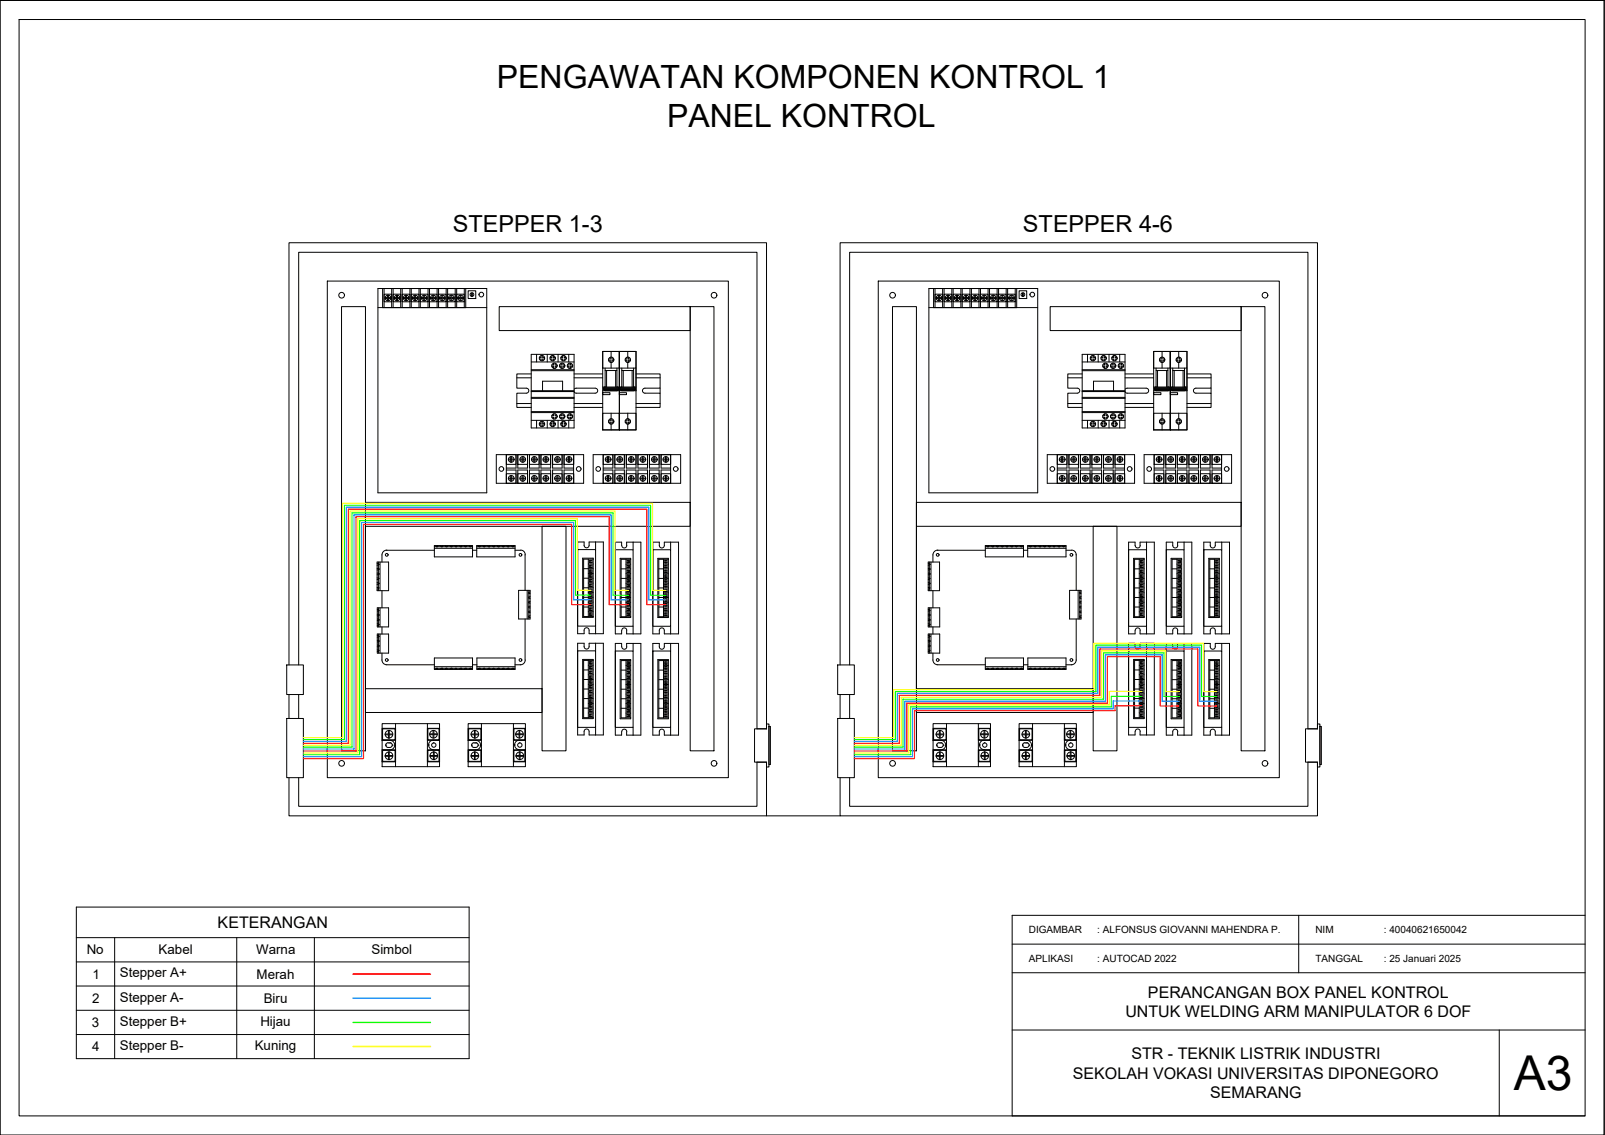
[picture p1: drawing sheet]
<svg xmlns="http://www.w3.org/2000/svg" width="420mm" height="297mm" viewBox="0 0 420 297" stroke-linecap="round" stroke-linejoin="round" font-family="sans-serif">
<defs><g id="words">
<text font-size="12.6" x="396.3" y="285.3">A3</text>
<g font-size="8.4">
<text x="130.1" y="23.1">PENGAWATAN KOMPONEN KONTROL 1</text>
<text x="174.6" y="33.1">PANEL KONTROL</text>
</g>
<g font-size="6.1">
<text x="118.5" y="60.7">STEPPER 1-3</text>
<text x="267.8" y="60.7">STEPPER 4-6</text>
</g>
<g font-size="4.2">
<text x="57" y="242.9">KETERANGAN</text>
<text x="300.5" y="261.1">PERANCANGAN BOX PANEL KONTROL</text>
<text x="294.6" y="266.1">UNTUK WELDING ARM MANIPULATOR 6 DOF</text>
<text x="296.2" y="277.3">STR - TEKNIK LISTRIK INDUSTRI</text>
<text x="280.9" y="282.3">SEKOLAH VOKASI UNIVERSITAS DIPONEGORO</text>
<text x="316.8" y="287.3">SEMARANG</text>
</g>
<g font-size="3.5">
<text x="22.7" y="249.8">No</text>
<text x="41.5" y="249.8">Kabel</text>
<text x="67.1" y="249.8">Warna</text>
<text x="97.2" y="249.8">Simbol</text>
<text x="24.2" y="256.1">1</text>
<text x="31.4" y="255.8">Stepper A+</text>
<text x="67.2" y="256.1">Merah</text>
<text x="24.1" y="262.5">2</text>
<text x="31.4" y="262.2">Stepper A-</text>
<text x="69" y="262.5">Biru</text>
<text x="24" y="268.8">3</text>
<text x="31.4" y="268.5">Stepper B+</text>
<text x="68.2" y="268.5">Hijau</text>
<text x="24.1" y="275.2">4</text>
<text x="31.4" y="274.8">Stepper B-</text>
<text x="66.7" y="274.8">Kuning</text>
</g>
<g font-size="2.6">
<text x="269.3" y="244.2">DIGAMBAR</text>
<text x="287.2" y="244.2">: ALFONSUS GIOVANNI MAHENDRA P.</text>
<text x="344.3" y="244.2">NIM</text>
<text x="362.2" y="244.2">: 40040621650042</text>
<text x="269.3" y="251.7">APLIKASI</text>
<text x="287.2" y="251.7">: AUTOCAD 2022</text>
<text x="344.3" y="251.7">TANGGAL</text>
<text x="362.2" y="251.7">: 25 Januari 2025</text>
</g>
</g></defs>
<!-- layer: 0 -->
<g fill="none" stroke="#000" stroke-width=".26">
<path d="M0 .1h.1M0 .1h419.9v296.9h-419.9zM0 .1h419.9M0 .1v296.9M5 5.1h410v286.9h-410zM419.9 .1h.1M419.9 .1v296.9M135.3 98.9h3.8M139.1 97.9h-3.8v3.7h2.5a.66 .66 0 0 1 .6 .6 .66 .66 0 0 1-.6 .7h-2.5v3.7h3.8M150.3 97.9h7.5M150.3 98.9h7.5M166.5 97.9h6.3v3.7h-4a.66 .66 0 0 0-.6 .7 .66 .66 0 0 0 .6 .6h4v3.7h-6.3"/>
<path d="M166.5 98.9h6.3M279.5 98.9h3.8M283.3 97.9h-3.8v3.7h2.5a.66 .66 0 0 1 .7 .6 .66 .66 0 0 1-.7 .7h-2.5v3.7h3.8M294.5 97.9h7.5M294.5 98.9h7.5M310.7 97.9h6.3v3.7h-3.9M310.7 98.9h6.3M129.9 119h22.9v7.5h-22.9zM132.5 119h2.6v2.5h-2.6zM132.5 119v7.5M133.7 119.5v1.5M133.9 119.5v1.5"/>
<path d="M135.1 119v3.5h-2.6M135.3 105.6h3.8M135.6 119h2.5v2.5h-2.5zM135.6 119v3.5h2.5v-3.5M136.7 119.5v1.5M136.9 119.5v1.5M138.6 119h2.5v2.5h-2.5zM138.6 119v3.5h2.5v-3.5M139.7 119.5v1.5M140 119.5v1.5M141.6 119h2.5v2.5h-2.5zM141.6 119v3.5h2.5v-3.5"/>
<path d="M142.7 119.5v1.5M143 119.5v1.5M144.7 119h2.5v2.5h-2.5zM144.7 119v3.5h2.5v-3.5M145.8 119.5v1.5M146 119.5v1.5M147.7 119h2.5v2.5h-2.5zM147.7 119v3.5h2.5M148.8 119.5v1.5M149.1 119.5v1.5M150.2 119v7.5M150.3 105.6h7.5"/>
<path d="M150.3 106.6h7.5M150.3 102.6l.6 .3h4.9M155.3 119h22.9v7.5h-22.9zM155.8 101.6h-4.9l-.6 .3M155.8 101.6a.66 .66 0 0 1 .7 .6 .66 .66 0 0 1-.7 .7M157.9 119h2.5v2.5h-2.5zM157.9 119v7.5M159 119.5v1.5M159.3 119.5v1.5M160.4 119v3.5h-2.5M161 119h2.4v2.5h-2.4zM161 119v3.5h2.4v-3.5"/>
<path d="M162.1 119.5v1.5M162.3 119.5v1.5M164 119h2.5v2.5h-2.5zM164 119v3.5h2.5v-3.5M165.1 119.5v1.5M165.4 119.5v1.5M166.5 105.6h6.3M167 119h2.5v2.5h-2.5zM167 119v3.5h2.5v-3.5M168.1 119.5v1.5M168.4 119.5v1.5M170 119h2.6v2.5h-2.6z"/>
<path d="M170 119v3.5h2.6v-3.5M171.2 119.5v1.5M171.4 119.5v1.5M172.8 101.6v1.3M173.1 119h2.5v2.5h-2.5zM173.1 119v3.5h2.5M174.2 119.5v1.5M174.4 119.5v1.5M175.6 119v7.5M274.2 119h22.8v7.5h-22.8zM276.8 119h2.5v2.5h-2.5zM276.8 119v7.5"/>
<path d="M277.9 119.5v1.5M278.2 119.5v1.5M279.3 119v3.5h-2.5M279.5 105.6h3.8M279.8 119h2.5v2.5h-2.5zM279.8 119v3.5h2.5v-3.5M280.9 119.5v1.5M281.2 119.5v1.5M282.8 119h2.6v2.5h-2.6zM282.8 119v3.5h2.6v-3.5M284 119.5v1.5M284.2 119.5v1.5"/>
<path d="M285.8 119h2.6v2.5h-2.6zM285.8 119v3.5h2.6v-3.5M287 119.5v1.5M287.2 119.5v1.5M288.9 119h2.5v2.5h-2.5zM288.9 119v3.5h2.5v-3.5M290 119.5v1.5M290.3 119.5v1.5M291.9 119h2.5v2.5h-2.5zM291.9 119v3.5h2.5M293 119.5v1.5M293.3 119.5v1.5"/>
<path d="M294.4 119v7.5M294.5 105.6h7.5M294.5 106.6h7.5M294.6 102.6l.5 .3h4.9M299.5 119h22.9v7.5h-22.9zM300 101.6h-4.9l-.5 .3M300 101.6a.66 .66 0 0 1 .7 .6 .66 .66 0 0 1-.7 .7M302.1 119h2.6v2.5h-2.6zM302.1 119v7.5M303.3 119.5v1.5M303.5 119.5v1.5M304.7 119v3.5h-2.6"/>
<path d="M305.2 119h2.5v2.5h-2.5zM305.2 119v3.5h2.5v-3.5M306.3 119.5v1.5M306.6 119.5v1.5M308.2 119h2.5v2.5h-2.5zM308.2 119v3.5h2.5v-3.5M309.3 119.5v1.5M309.6 119.5v1.5M310.7 105.6h6.3M311.2 119h2.5v2.5h-2.5zM311.2 119v3.5h2.5v-3.5M312.4 119.5v1.5"/>
<path d="M312.6 119.5v1.5M313.1 102.9h3.9v3.7h-6.3M313.1 101.6a.66 .66 0 0 0-.7 .6 .66 .66 0 0 0 .7 .7M314.2 119h2.6v2.5h-2.6zM314.2 119v3.5h2.6v-3.5M315.4 119.5v1.5M315.6 119.5v1.5M317 101.6v1.3M317.3 119h2.5v2.5h-2.5zM317.3 119v3.5h2.5M318.4 119.5v1.5M318.7 119.5v1.5"/>
<path d="M319.8 119v7.5M95.7 137.7v42.5M132.5 124h2.6v2.5h-2.6zM132.5 123h2.6v3.5M133.1 120.1h.6M133.1 120.4h.6M133.1 125.1h.6M133.1 125.3h.6M133.7 124.5v1.5M133.9 124.5v1.5M133.9 120.1h.6M133.9 120.4h.6"/>
<path d="M133.9 125.1h.6M133.9 125.3h.6M135.6 124h2.5v2.5h-2.5zM135.6 126.5v-3.5h2.5v3.5M136.1 120.1h.6M136.1 120.4h.6M136.1 125.1h.6M136.1 125.3h.6M136.7 124.5v1.5M136.9 120.1h.7M136.9 120.4h.7M136.9 124.5v1.5"/>
<path d="M136.9 125.1h.7M136.9 125.3h.7M138.6 124h2.5v2.5h-2.5zM138.6 126.5v-3.5h2.5v3.5M139.1 120.1h.6M139.1 120.4h.6M139.1 125.1h.6M139.1 125.3h.6M139.7 124.5v1.5M140 120.1h.6M140 120.4h.6M140 124.5v1.5"/>
<path d="M140 125.1h.6M140 125.3h.6M141.6 124h2.5v2.5h-2.5zM141.6 126.5v-3.5h2.5v3.5M142.2 120.1h.5M142.2 120.4h.5M142.2 125.1h.5M142.2 125.3h.5M142.7 124.5v1.5M143 120.1h.6M143 120.4h.6M143 124.5v1.5"/>
<path d="M143 125.1h.6M143 125.3h.6M144.7 124h2.5v2.5h-2.5zM144.7 126.5v-3.5h2.5v3.5M145.2 120.1h.6M145.2 120.4h.6M145.2 125.1h.6M145.2 125.3h.6M145.8 124.5v1.5M146 120.1h.6M146 120.4h.6M146 124.5v1.5"/>
<path d="M146 125.1h.6M146 125.3h.6M147.7 124h2.5v2.5h-2.5zM148.2 120.1h.6M148.2 120.4h.6M148.2 125.1h.6M148.2 125.3h.6M148.8 124.5v1.5M149.1 120.1h.6M149.1 120.4h.6M149.1 124.5v1.5M149.1 125.1h.6"/>
<path d="M149.1 125.3h.6M150.2 123h-2.5v3.5M157.9 124h2.5v2.5h-2.5zM157.9 123h2.5v3.5M158.5 120.1h.5M158.5 120.4h.5M158.5 125.1h.5M158.5 125.3h.5M159 124.5v1.5M159.3 120.1h.6M159.3 120.4h.6M159.3 125.1h.6"/>
<path d="M159.3 125.3h.6M159.3 124.5v1.5M161 124h2.4v2.5h-2.4zM161 126.5v-3.5h2.4v3.5M161.5 120.1h.6M161.5 120.4h.6M161.5 125.1h.6M161.5 125.3h.6M162.1 124.5v1.5M162.3 120.1h.6M162.3 120.4h.6M162.3 125.1h.6"/>
<path d="M162.3 125.3h.6M162.3 124.5v1.5M164 124h2.5v2.5h-2.5zM164 126.5v-3.5h2.5v3.5M164.5 120.1h.6M164.5 120.4h.6M164.5 125.1h.6M164.5 125.3h.6M165.1 124.5v1.5M165.4 120.1h.6M165.4 120.4h.6M165.4 125.1h.6"/>
<path d="M165.4 125.3h.6M165.4 124.5v1.5M167 124h2.5v2.5h-2.5zM167 126.5v-3.5h2.5v3.5M167.5 120.1h.6M167.5 120.4h.6M167.5 125.1h.6M167.5 125.3h.6M168.1 124.5v1.5M168.4 120.1h.6M168.4 120.4h.6M168.4 125.1h.6"/>
<path d="M168.4 125.3h.6M168.4 124.5v1.5M170 124h2.6v2.5h-2.6zM170 126.5v-3.5h2.6v3.5M170.6 120.1h.6M170.6 120.4h.6M170.6 125.1h.6M170.6 125.3h.6M171.2 124.5v1.5M171.4 120.1h.6M171.4 120.4h.6M171.4 125.1h.6"/>
<path d="M171.4 125.3h.6M171.4 124.5v1.5M173.1 124h2.5v2.5h-2.5zM173.6 120.1h.6M173.6 120.4h.6M173.6 125.1h.6M173.6 125.3h.6M174.2 124.5v1.5M174.4 120.1h.6M174.4 120.4h.6M174.4 125.1h.6M174.4 125.3h.6"/>
<path d="M174.4 124.5v1.5M175.6 123h-2.5v3.5M239.9 137.7v42.5M276.8 124h2.5v2.5h-2.5zM276.8 123h2.5v3.5M277.3 120.1h.6M277.3 120.4h.6M277.3 125.1h.6M277.3 125.3h.6M277.9 124.5v1.5M278.2 120.1h.6M278.2 120.4h.6"/>
<path d="M278.2 125.1h.6M278.2 125.3h.6M278.2 124.5v1.5M279.8 124h2.5v2.5h-2.5zM279.8 126.5v-3.5h2.5v3.5M280.3 120.1h.6M280.3 120.4h.6M280.3 125.1h.6M280.3 125.3h.6M280.9 124.5v1.5M281.2 120.1h.6M281.2 120.4h.6"/>
<path d="M281.2 125.1h.6M281.2 125.3h.6M281.2 124.5v1.5M282.8 124h2.6v2.5h-2.6zM282.8 126.5v-3.5h2.6v3.5M283.3 120.1h.7M283.3 120.4h.7M283.3 125.1h.7M283.3 125.3h.7M284 124.5v1.5M284.2 120.1h.6M284.2 120.4h.6"/>
<path d="M284.2 125.1h.6M284.2 125.3h.6M284.2 124.5v1.5M285.8 124h2.6v2.5h-2.6zM285.8 126.5v-3.5h2.6v3.5M286.4 120.1h.6M286.4 120.4h.6M286.4 125.1h.6M286.4 125.3h.6M287 124.5v1.5M287.2 120.1h.7M287.2 120.4h.7"/>
<path d="M287.2 125.1h.7M287.2 125.3h.7M287.2 124.5v1.5M288.9 124h2.5v2.5h-2.5zM288.9 126.5v-3.5h2.5v3.5M289.4 120.1h.6M289.4 120.4h.6M289.4 125.1h.6M289.4 125.3h.6M290 124.5v1.5M290.3 120.1h.6M290.3 120.4h.6"/>
<path d="M290.3 125.1h.6M290.3 125.3h.6M290.3 124.5v1.5M291.9 124h2.5v2.5h-2.5zM292.4 120.1h.6M292.4 120.4h.6M292.4 125.1h.6M292.4 125.3h.6M293 124.5v1.5M293.3 120.1h.6M293.3 120.4h.6M293.3 125.1h.6"/>
<path d="M293.3 125.3h.6M293.3 124.5v1.5M294.4 123h-2.5v3.5M302.1 124h2.6v2.5h-2.6zM302.1 123h2.6v3.5M302.7 120.1h.6M302.7 120.4h.6M302.7 125.1h.6M302.7 125.3h.6M303.3 124.5v1.5M303.5 120.1h.7M303.5 120.4h.7"/>
<path d="M303.5 125.1h.7M303.5 125.3h.7M303.5 124.5v1.5M305.2 124h2.5v2.5h-2.5zM305.2 126.5v-3.5h2.5v3.5M305.7 120.1h.6M305.7 120.4h.6M305.7 125.1h.6M305.7 125.3h.6M306.3 124.5v1.5M306.6 120.1h.6M306.6 120.4h.6"/>
<path d="M306.6 125.1h.6M306.6 125.3h.6M306.6 124.5v1.5M308.2 124h2.5v2.5h-2.5zM308.2 126.5v-3.5h2.5v3.5M308.7 120.1h.6M308.7 120.4h.6M308.7 125.1h.6M308.7 125.3h.6M309.3 124.5v1.5M309.6 120.1h.6M309.6 120.4h.6"/>
<path d="M309.6 125.1h.6M309.6 125.3h.6M309.6 124.5v1.5M311.2 124h2.5v2.5h-2.5zM311.2 126.5v-3.5h2.5v3.5M311.7 120.1h.7M311.7 120.4h.7M311.7 125.1h.7M311.7 125.3h.7M312.4 124.5v1.5M312.6 120.1h.6M312.6 120.4h.6"/>
<path d="M312.6 125.1h.6M312.6 125.3h.6M312.6 124.5v1.5M314.2 124h2.6v2.5h-2.6zM314.2 126.5v-3.5h2.6v3.5M314.8 120.1h.6M314.8 120.4h.6M314.8 125.1h.6M314.8 125.3h.6M315.4 124.5v1.5M315.6 120.1h.7M315.6 120.4h.7"/>
<path d="M315.6 125.1h.7M315.6 125.3h.7M315.6 124.5v1.5M317.3 124h2.5v2.5h-2.5zM317.8 120.1h.6M317.8 120.4h.6M317.8 125.1h.6M317.8 125.3h.6M318.4 124.5v1.5M318.7 120.1h.6M318.7 120.4h.6M318.7 125.1h.6"/>
<path d="M318.7 125.3h.6M318.7 124.5v1.5M319.8 123h-2.5v3.5M98.7 147.5h.4M98.7 147.1h3v7.5h-3zM98.7 152.5h.4M98.7 148.7l.4 .1M98.7 150h.4M98.7 153.7l.4 .1M98.7 151.2l.4 .1M98.8 159.1h2.9v5h-2.9zM98.8 159.5h.3"/>
<path d="M99.1 153.9h.1M99.1 147.8h.1M99.1 147.6h.1M99.1 152.8h.1M99.1 152.6h.1M99.1 151.4h.1M99.1 149h.1M99.1 148.9h.1M99.1 150.1h.1M99.1 150.3h.1M99.1 159.8h.1M99.1 151.6l-.4 .1"/>
<path d="M99.1 147.9h-.4M99.1 149.1l-.4 .1M99.1 152.9h-.4M99.1 150.4h-.4M99.1 147.1v7.5M99.1 159.1v5M99.1 154.1l-.4 .1M99.1 159.9h-.3M99.5 147.1v7.5M99.5 159.1v5M100 154.6v4.5M113.7 144h-12.5a1.29 1.29 0 0 0-1.2 1.2v1.9"/>
<path d="M113.7 142.8h10v2.9h-10zM113.7 143.1h10M113.7 143.5h10M114.1 142.8l.1 .3M114.3 143.1h.1M114.4 143.1h.1M114.6 142.8l-.1 .3M115.4 142.8v.3M115.5 143.1h.1M115.7 143.1h.1M115.8 142.8l-.1 .3M116.6 142.8l.1 .3"/>
<path d="M116.8 143.1h.1M116.9 143.1h.1M117.1 142.8l-.1 .3M117.9 142.8v.3M118 143.1h.1M118.2 143.1h.1M118.3 142.8l-.1 .3M119.1 142.8l.1 .3M119.3 143.1h.1M119.4 143.1h.1M119.5 142.8v.3M120.4 142.8v.3"/>
<path d="M120.5 143.1h.1M120.6 143.1h.1M120.8 142.8l-.1 .3M121.6 142.8l.1 .3M121.8 143.1h.1M121.9 143.1h.1M122 142.8v.3M122.9 142.8v.3M123 143.1h.1M123.1 143.1h.1M123.3 142.8l-.1 .3M123.7 144h1.1"/>
<path d="M124.8 143.1h10M124.8 142.8h10v2.9h-10zM124.8 143.5h10M125.2 142.8l.1 .3M125.4 143.1h.1M125.5 143.1h.1M125.6 142.8v.3M126.4 142.8l.1 .3M126.6 143.1h.1M126.7 143.1h.1M126.9 142.8v.3M127.7 142.8l.1 .3"/>
<path d="M127.9 143.1h.1M128 143.1h.1M128.2 142.8l-.1 .3M128.9 142.8l.1 .3M129.1 143.1h.1M129.2 143.1h.1M129.4 142.8v.3M130.2 142.8l.1 .3M130.4 143.1h.1M130.5 143.1h.1M130.7 142.8l-.1 .3M131.4 142.8l.1 .3"/>
<path d="M131.6 143.1h.1M131.7 143.1h.1M131.9 142.8v.3M132.7 142.8l.1 .3M132.9 143.1h.1M133 143.1h.1M133.2 142.8l-.1 .3M134 142.8v.3M134.1 143.1h.1M134.2 143.1h.1M134.4 142.8v.3M134.8 144h1.5a1.21 1.21 0 0 1 1.2 1.1"/>
<path d="M135.8 154.5h3v7.5h-3zM137.5 145.1v9.4M138 154.5v7.5M138.4 154.5v7.5M138.4 155.3h.4M138.4 157.8h.4M138.4 159.1h.4M138.4 156.6h.4M138.4 158.8v.1M138.4 155.1v.1M138.4 156.3v.1M138.4 157.6v.1"/>
<path d="M138.8 156.2h-.4M138.8 158.7h-.4M138.8 159.9l-.4 .1M138.8 157.4l-.4 .1M138.8 154.9l-.4 .1M243 147.1h3v7.5h-3zM243 159.1h3v5h-3zM243 147.5h.3M243 152.5h.3M243 148.7l.3 .1M243 150h.3M243 153.7l.3 .1"/>
<path d="M243 151.2l.3 .1M243 159.5h.3M243.3 153.9h.1M243.3 147.8h.1M243.3 147.6h.1M243.3 152.8h.1M243.3 152.6h.1M243.3 151.4h.1M243.3 149h.1M243.3 148.9h.1M243.3 150.1h.1M243.3 150.3h.1"/>
<path d="M243.3 159.8h.1M243.3 151.6l-.3 .1M243.3 147.9h-.3M243.3 149.1l-.3 .1M243.3 152.9h-.3M243.3 150.4h-.3M243.3 147.1v7.5M243.3 159.1v5M243.3 154.1l-.3 .1M243.3 159.9h-.3M243.7 147.1v7.5M243.7 159.1v5"/>
<path d="M244.2 154.6v4.5M257.9 144h-12.5a1.29 1.29 0 0 0-1.2 1.2v1.9M257.9 143.1h10M257.9 143.5h10M257.9 142.8h10v2.9h-10zM258.3 142.8l.1 .3M258.5 143.1h.1M258.6 143.1h.1M258.8 142.8l-.1 .3M259.6 142.8v.3M259.8 143.1h.1M259.9 143.1h.1"/>
<path d="M260.1 142.8l-.1 .3M260.9 142.8v.3M261 143.1h.1M261.1 143.1h.1M261.3 142.8l-.1 .3M262.1 142.8v.3M262.3 143.1h.1M262.4 143.1h.1M262.6 142.8l-.1 .3M263.4 142.8v.3M263.5 143.1h.1M263.6 143.1h.1"/>
<path d="M263.8 142.8l-.1 .3M264.6 142.8v.3M264.8 143.1h.1M264.9 143.1h.1M265 142.8v.3M265.9 142.8v.3M266 143.1h.1M266.3 142.8l-.1 .3M267.1 142.8v.3M267.3 143.1h.1M267.4 143.1h.1M267.5 142.8v.3"/>
<path d="M267.9 144h1.1M269 143.1h10.1M269 143.5h10.1M269 142.8h10.1v2.9h-10.1zM269.5 142.8v.3M269.6 143.1h.1M269.7 143.1h.1M269.9 142.8l-.1 .3M270.7 142.8l.1 .3M270.8 143.1h.1M271 143.1h.1M271.1 142.8v.3"/>
<path d="M271.9 142.8l.1 .3M272.1 143.1h.1M272.2 143.1h.1M272.4 142.8l-.1 .3M273.2 142.8l.1 .3M273.3 143.1h.1M273.5 143.1h.1M273.6 142.8v.3M274.4 142.8l.1 .3M274.6 143.1h.1M274.7 143.1h.1M274.9 142.8l-.1 .3"/>
<path d="M275.7 142.8l.1 .3M275.8 143.1h.1M276.1 142.8v.3M276.9 142.8l.1 .3M277.1 143.1h.1M277.2 143.1h.1M277.4 142.8v.3M278.2 142.8l.1 .3M278.3 143.1h.1M278.6 142.8v.3M279.1 144h1.5a1.21 1.21 0 0 1 1.1 1.1M280 154.5h3v7.5h-3z"/>
<path d="M281.7 145.1v9.4M282.2 154.5v7.5M282.7 158.8v.1M282.7 155.1v.1M282.7 156.3v.1M282.7 154.5v7.5M282.7 155.3h.3M282.7 157.8h.3M282.7 159.1h.3M282.7 156.6h.3M282.7 157.6v.1M283 156.2h-.3"/>
<path d="M283 158.7h-.3M283 159.9l-.3 .1M283 157.4l-.3 .1M283 154.9l-.3 .1M75.1 174h4.3v7.8h-4.3zM98.8 165.9h2.9v5h-2.9zM98.8 170.1h.3M98.8 167.6h.3M98.8 166.3l.3 .1M98.8 168.8l.3 .1M98.8 160.7l.3 .1M98.8 162h.3"/>
<path d="M98.8 163.2l.3 .1M99.1 166.6h.1M99.1 166.5h.1M99.1 170.2h.1M99.1 169.1h.1M99.1 169h.1M99.1 167.7h.1M99.1 167.8h.1M99.1 161h.1M99.1 160.9h.1M99.1 163.5h.1M99.1 163.4h.1"/>
<path d="M99.1 162.3h.1M99.1 162.2h.1M99.1 165.9v5M99.1 169.2l-.3 .1M99.1 166.7l-.3 .1M99.1 170.5h-.3M99.1 168h-.3M99.1 161.1l-.3 .1M99.1 163.6l-.3 .1M99.1 162.4h-.3M99.5 165.9v5M100 172.7a1.25 1.25 0 0 0 1.2 1.3h12.5"/>
<path d="M100 164.1v1.8M100 170.9v1.8M113.7 172.2h10v3h-10zM113.7 174.9h10M113.7 174.5h10M114.2 174.9l-.1 .3M114.3 174.9h.1M114.5 174.9l.1 .3M115.4 174.9v.3M115.5 174.9h.1M115.7 174.9h.1M115.8 174.9v.3"/>
<path d="M116.7 174.9l-.1 .3M116.8 174.9h.1M117 174.9l.1 .3M117.9 174.9v.3M118 174.9h.1M118.2 174.9h.1M118.3 174.9v.3M119.2 174.9l-.1 .3M119.5 174.9v.3M120.4 174.9v.3M120.5 174.9h.1M120.6 174.9h.1"/>
<path d="M120.8 174.9v.3M121.7 174.9l-.1 .3M121.9 174.9h.1M122 174.9v.3M122.9 174.9v.3M123 174.9h.1M123.1 174.9h.1M123.3 174.9v.3M123.7 174h1.1M124.8 174.9h10M124.8 174.5h10M124.8 172.2h10v3h-10z"/>
<path d="M125.3 174.9l-.1 .3M125.4 174.9h.1M125.5 174.9h.1M125.6 174.9l.1 .3M126.5 174.9v.3M126.6 174.9h.1M126.9 174.9v.3M127.8 174.9l-.1 .3M127.9 174.9h.1M128 174.9h.1M128.1 174.9l.1 .3M129 174.9v.3"/>
<path d="M129.4 174.9v.3M130.3 174.9l-.1 .3M130.4 174.9h.1M130.5 174.9h.1M130.6 174.9l.1 .3M131.5 174.9v.3M131.8 174.9h.1M131.9 174.9v.3M132.8 174.9l-.1 .3M132.9 174.9h.1M133 174.9h.1M133.1 174.9l.1 .3"/>
<path d="M134 174.9v.3M134.3 174.9h.1M134.4 174.9v.3M134.8 174h1.5M137.5 162v10.7M137.5 172.7a1.25 1.25 0 0 1-1.1 1.3M138.4 161.6h.4M138.4 160.3h.4M138.4 160v.2M138.4 161.3v.1M138.8 161.1l-.4 .1M219.3 174h4.3v7.8h-4.3z"/>
<path d="M243 165.9h3v5h-3zM243 170.1h.3M243 167.6h.3M243 166.3l.3 .1M243 168.8l.3 .1M243 160.7l.3 .1M243 162h.3M243 163.2l.3 .1M243.3 166.6h.1M243.3 166.5h.1M243.3 170.2h.1M243.3 169.1h.1"/>
<path d="M243.3 169h.1M243.3 167.7h.1M243.3 167.8h.1M243.3 161h.1M243.3 160.9h.1M243.3 163.5h.1M243.3 163.4h.1M243.3 162.3h.1M243.3 162.2h.1M243.3 165.9v5M243.3 169.2l-.3 .1M243.3 166.7l-.3 .1"/>
<path d="M243.3 170.5h-.3M243.3 168h-.3M243.3 161.1l-.3 .1M243.3 163.6l-.3 .1M243.3 162.4h-.3M243.7 165.9v5M244.2 172.7a1.25 1.25 0 0 0 1.3 1.3M244.2 164.1v1.8M244.2 170.9v1.8M245.4 174h12.5M257.9 174.9h10M257.9 174.5h10"/>
<path d="M257.9 172.2h10v3h-10zM258.4 174.9v.3M258.7 174.9l.1 .3M259.6 174.9v.3M259.8 174.9h.1M259.9 174.9h.1M260 174.9l.1 .3M260.9 174.9v.3M261.2 174.9h.1M261.2 174.9l.1 .3M262.1 174.9v.3M262.3 174.9h.1"/>
<path d="M262.4 174.9h.1M262.5 174.9l.1 .3M263.4 174.9v.3M263.7 174.9h.1M263.7 174.9l.1 .3M264.7 174.9l-.1 .3M264.8 174.9h.1M264.9 174.9h.1M265 174.9v.3M265.9 174.9v.3M266 174.9h.1M266.1 174.9h.1"/>
<path d="M266.2 174.9l.1 .3M267.2 174.9l-.1 .3M267.3 174.9h.1M267.4 174.9h.1M267.5 174.9v.3M267.9 174h1.2M269.1 174.9h10M269.1 174.5h10M269.1 172.2h10v3h-10zM269.5 174.9v.3M269.6 174.9h.1M269.7 174.9h.1"/>
<path d="M269.9 174.9v.3M270.8 174.9l-.1 .3M271.1 174.9v.3M272 174.9l-.1 .3M272.1 174.9h.1M272.2 174.9h.1M272.4 174.9v.3M273.3 174.9l-.1 .3M273.5 174.9h.1M273.6 174.9v.3M274.5 174.9l-.1 .3M274.6 174.9h.1"/>
<path d="M274.7 174.9h.1M274.9 174.9v.3M275.8 174.9l-.1 .3M275.9 174.9h.1M276 174.9h.1M276.1 174.9v.3M277 174.9l-.1 .3M277.1 174.9h.1M277.2 174.9h.1M277.4 174.9v.3M278.3 174.9l-.1 .3M278.4 174.9h.1"/>
<path d="M278.5 174.9h.1M278.6 174.9v.3M281.7 172.7a1.25 1.25 0 0 1-1.1 1.3h-1.5M281.7 162v10.7M282.7 161.3v.1M282.7 160v.2M282.7 161.6h.3M282.7 160.3h.3M283 161.1l-.3 .1M75.1 188h4.3v15.5h-4.3zM197.5 190.7h3.2v-1.2h.6v11.2h-.6v-1.2h-3.2zM198.2 190.7h2.5"/>
<path d="M198.2 199.5h2.5M201.3 190.1h.4v10h-.4zM219.3 188h4.3v15.5h-4.3zM341.8 190.7h3.1v-1.2h.6v11.2h-.6v-1.2h-3.1zM342.4 190.7h2.5M342.4 199.5h2.5M345.5 190.1h.4v10h-.4zM200.7 213.5h19.2M20 237.4h102.8v39.7h-102.8zM340 239.6v15M415 239.6h-150v52.4h150M20 245.4h102.8"/>
<path d="M20 251.7h102.8M20 258h102.8M30 245.4v31.7M62 245.4v31.7M82.3 245.4v31.7M265 247.1h150M265 254.6h150M20 264.4h102.8M20 270.7h102.8M265 269.6h150M392.5 269.6v22.4"/>
<circle cx="89.4" cy="77.3" r=".74"/>
<circle cx="186.9" cy="77.3" r=".74"/>
<circle cx="233.7" cy="77.3" r=".74"/>
<circle cx="331.2" cy="77.3" r=".74"/>
<circle cx="131.3" cy="122.7" r=".61"/>
<circle cx="133.8" cy="120.2" r=".74"/>
<circle cx="133.8" cy="125.2" r=".74"/>
<circle cx="136.8" cy="120.2" r=".74"/>
<circle cx="136.8" cy="125.2" r=".74"/>
<circle cx="139.9" cy="120.2" r=".74"/>
<circle cx="139.9" cy="125.2" r=".74"/>
<circle cx="142.9" cy="125.2" r=".74"/>
<circle cx="142.9" cy="120.2" r=".74"/>
<circle cx="145.9" cy="125.2" r=".74"/>
<circle cx="145.9" cy="120.2" r=".74"/>
<circle cx="148.9" cy="125.2" r=".74"/>
<circle cx="148.9" cy="120.2" r=".74"/>
<circle cx="151.5" cy="122.7" r=".61"/>
<circle cx="156.6" cy="122.7" r=".61"/>
<circle cx="159.2" cy="125.2" r=".74"/>
<circle cx="159.2" cy="120.2" r=".74"/>
<circle cx="162.2" cy="120.2" r=".74"/>
<circle cx="162.2" cy="125.2" r=".74"/>
<circle cx="165.2" cy="120.2" r=".74"/>
<circle cx="165.2" cy="125.2" r=".74"/>
<circle cx="168.3" cy="125.2" r=".74"/>
<circle cx="168.3" cy="120.2" r=".74"/>
<circle cx="171.3" cy="125.2" r=".74"/>
<circle cx="171.3" cy="120.2" r=".74"/>
<circle cx="174.3" cy="125.2" r=".74"/>
<circle cx="174.3" cy="120.2" r=".74"/>
<circle cx="176.9" cy="122.7" r=".61"/>
<circle cx="275.5" cy="122.7" r=".61"/>
<circle cx="278.1" cy="120.2" r=".74"/>
<circle cx="278.1" cy="125.2" r=".74"/>
<circle cx="281.1" cy="120.2" r=".74"/>
<circle cx="281.1" cy="125.2" r=".74"/>
<circle cx="284.1" cy="125.2" r=".74"/>
<circle cx="284.1" cy="120.2" r=".74"/>
<circle cx="287.1" cy="125.2" r=".74"/>
<circle cx="287.1" cy="120.2" r=".74"/>
<circle cx="290.2" cy="125.2" r=".74"/>
<circle cx="290.2" cy="120.2" r=".74"/>
<circle cx="293.2" cy="120.2" r=".74"/>
<circle cx="293.2" cy="125.2" r=".74"/>
<circle cx="295.7" cy="122.7" r=".61"/>
<circle cx="300.8" cy="122.7" r=".61"/>
<circle cx="303.4" cy="125.2" r=".74"/>
<circle cx="303.4" cy="120.2" r=".74"/>
<circle cx="306.5" cy="125.2" r=".74"/>
<circle cx="306.5" cy="120.2" r=".74"/>
<circle cx="309.5" cy="125.2" r=".74"/>
<circle cx="309.5" cy="120.2" r=".74"/>
<circle cx="312.5" cy="125.2" r=".74"/>
<circle cx="312.5" cy="120.2" r=".74"/>
<circle cx="315.5" cy="125.2" r=".74"/>
<circle cx="315.5" cy="120.2" r=".74"/>
<circle cx="318.6" cy="125.2" r=".74"/>
<circle cx="318.6" cy="120.2" r=".74"/>
<circle cx="321.1" cy="122.7" r=".61"/>
<circle cx="101.2" cy="145.2" r=".36"/>
<circle cx="136.2" cy="145.2" r=".36"/>
<circle cx="245.5" cy="145.2" r=".36"/>
<circle cx="280.5" cy="145.2" r=".36"/>
<circle cx="101.2" cy="172.7" r=".36"/>
<circle cx="136.2" cy="172.7" r=".36"/>
<circle cx="245.5" cy="172.7" r=".36"/>
<circle cx="280.5" cy="172.7" r=".36"/>
<circle cx="89.4" cy="199.8" r=".74"/>
<circle cx="186.9" cy="199.8" r=".74"/>
<circle cx="233.7" cy="199.8" r=".74"/>
<circle cx="331.2" cy="199.8" r=".74"/>
</g>
<!-- layer: MCB -->
<g fill="none" stroke="#000" stroke-width=".26">
<path d="M157.8 92h4.3v4.3h-4.3zM157.8 92h8.7v20.5h-8.7zM158.4 96.3v5M158.4 97h3.1M158.8 97v4.3M159.3 94.4h.5v.5M159.8 93.5v.5h-.5M160 92v1.5M160 94.9v1.4M160.2 93.5v.5h.5M160.7 94.4h-.5v.5M161.2 97v4.3"/>
<path d="M161.5 96.3v5M162.1 92h4.4v4.3h-4.4zM162.1 92v20.5M162.8 97h3.1M162.8 96.3v5M163.2 97v4.3M163.7 94.4h.4v.5M164.1 93.5v.5h-.4M164.3 92v1.5M164.3 94.9v1.4M164.5 93.5v.5h.5M165 94.4h-.5v.5"/>
<path d="M165.5 97v4.3M165.9 96.3v5M302 92h4.4v4.3h-4.4zM302 92h8.7v20.5h-8.7zM302.6 97h3.1M302.6 96.3v5M303 97v4.3M303.5 94.4h.5v.5M304 93.5v.5h-.5M304.2 92v1.5M304.2 94.9v1.4M304.4 93.5v.5h.5"/>
<path d="M304.9 94.4h-.5v.5M305.4 97v4.3M305.7 96.3v5M306.4 92h4.3v4.3h-4.3zM306.4 92v20.5M307 97h3.1M307 96.3v5M307.4 97v4.3M307.9 94.4h.5v.5M308.4 93.5v.5h-.5M308.6 92v1.5M308.6 94.9v1.4"/>
<path d="M308.7 93.5v.5h.5M309.2 94.4h-.5v.5M309.7 97v4.3M310.1 96.3v5M157.8 108.1h4.3v4.4h-4.3zM157.8 102.8h1.9v.5h-1.9zM157.8 102.3h8.7M157.8 101.3h8.7M157.9 101.8h4.1M158 101.6h4M158 101.9h4M158.1 102.1h3.8"/>
<path d="M158.1 101.5h3.8M158.4 101.2a.49 .49 0 0 0-.5 .5 .49 .49 0 0 0 .5 .5M159.3 110.5h.5v.5M159.8 109.6v.5h-.5M160 108.1v1.5M160 111v1.5M160.2 109.6v.5h.5M160.7 110.5h-.5v.5M161.5 101.2a.49 .49 0 0 1 .5 .5 .49 .49 0 0 1-.5 .5M162.1 108.1h4.4v4.4h-4.4zM162.1 102.8h1.9v.5h-1.9zM162.3 101.6h4"/>
<path d="M162.3 101.9h4M162.3 101.8h4M162.4 102.1h3.8M162.4 101.5h3.8M162.8 101.2a.49 .49 0 0 0-.5 .5 .49 .49 0 0 0 .5 .5M163.7 110.5h.4v.5M164.1 109.6v.5h-.4M164.3 108.1v1.5M164.3 111v1.5M164.5 109.6v.5h.5M165 110.5h-.5v.5M165.9 101.2a.49 .49 0 0 1 .5 .5 .49 .49 0 0 1-.5 .5"/>
<path d="M302 108.1h4.4v4.4h-4.4zM302 102.8h1.9v.5h-1.9zM302 102.3h8.7M302 101.3h8.7M302.2 101.8h4M302.2 101.6h4M302.2 101.9h4M302.3 102.1h3.8M302.3 101.5h3.8M302.7 101.2a.49 .49 0 0 0-.5 .5 .49 .49 0 0 0 .5 .5M303.5 110.5h.5v.5M304 109.6v.5h-.5"/>
<path d="M304.2 108.1v1.5M304.2 111v1.5M304.4 109.6v.5h.5M304.9 110.5h-.5v.5M305.8 101.2a.49 .49 0 0 1 .4 .5 .49 .49 0 0 1-.4 .5M306.4 108.1h4.3v4.4h-4.3zM306.4 102.8h1.9v.5h-1.9zM306.5 101.8h4.1M306.6 101.6h4M306.6 101.9h4M306.7 102.1h3.7M306.7 101.5h3.7"/>
<path d="M307 101.2a.49 .49 0 0 0-.5 .5 .49 .49 0 0 0 .5 .5M307.9 110.5h.5v.5M308.4 109.6v.5h-.5M308.6 108.1v1.5M308.6 111v1.5M308.7 109.6v.5h.5M309.2 110.5h-.5v.5M310.1 101.2a.49 .49 0 0 1 .5 .5 .49 .49 0 0 1-.5 .5"/>
<circle cx="160" cy="94.2" r=".7"/>
<circle cx="164.4" cy="94.2" r=".7"/>
<circle cx="304.2" cy="94.2" r=".7"/>
<circle cx="308.6" cy="94.2" r=".7"/>
<circle cx="160" cy="110.3" r=".7"/>
<circle cx="164.4" cy="110.3" r=".7"/>
<circle cx="304.2" cy="110.3" r=".7"/>
<circle cx="308.6" cy="110.3" r=".7"/>
</g>
<!-- layer: TB6600 -->
<g fill="none" stroke="#000" stroke-width=".26">
<path d="M151.2 143.8h4.7v20.1h-4.7zM152.5 146.1h2.8v15.5h-2.8zM152.8 148.8h2.5M152.8 151.3h2.5M152.8 153.8h2.5M152.8 156.3h2.5M152.8 158.9h2.5M154 147.6h1.3M154 150.1h1.3M154 152.6h1.3M154 155.1h1.3M154 157.6h1.3"/>
<path d="M154 146.3v15.1M154.3 152.9h.7v.6h-.7zM154.3 146.7h.7v.6h-.7zM154.3 147.9h.7v.6h-.7zM154.3 149.2h.7v.6h-.7zM154.3 150.4h.7v.6h-.7zM154.3 151.7h.7v.6h-.7zM154.3 154.2h.7v.6h-.7zM154.3 155.4h.7v.6h-.7zM154.3 156.7h.7v.6h-.7zM154.3 157.9h.7v.6h-.7zM154.3 159.2h.7v.6h-.7z"/>
<path d="M154.3 146.7h.3v.5M154.3 148h.3v.4h-.3M154.3 149.2h.3v.5M154.3 150.5h.3v.5h-.3M154.3 151.7h.3v.5h-.3M154.3 153h.3v.5h-.3M154.3 155.5h.3v.5h-.3M154.3 158h.3v.5M154.3 159.2h.3v.5h-.3M154.6 154.2v.5h-.3M154.6 156.7v.5h-.3M155.3 146.3h-2.5v15.1h2.5"/>
<path d="M155.9 141.8v2M161.1 143.9h4.6v20h-4.6zM162.3 146.1h2.8v15.5h-2.8zM162.6 156.4h2.5M162.6 158.9h2.5M162.6 148.9h2.5M162.6 151.4h2.5M162.6 153.9h2.5M162.7 142.8v-.9h-1.6v24h1.6v-.9M162.8 142.8a.66 .66 0 0 0 .6 .6 .66 .66 0 0 0 .7-.6M163.9 150.1h1.2M163.9 152.6h1.2"/>
<path d="M163.9 155.1h1.2M163.9 147.6h1.2M163.9 157.6h1.2M163.9 146.4v15M164 142.8v-.9h3.8v24h-3.8l.1-.9a.66 .66 0 0 0-.7-.7 .66 .66 0 0 0-.6 .7M164.2 153h.3v.5h-.3M164.2 151.7h.6v.6h-.6zM164.2 150.4h.6v.7h-.6zM164.2 149.3h.3v.5h-.3M164.2 147.9h.6v.7h-.6zM164.2 146.8l.6-.1v.6h-.6zM164.2 149.2h.6v.6h-.6z"/>
<path d="M164.2 150.5h.3v.5h-.3M164.2 159.2h.6v.6h-.6zM164.2 158h.3v.5h-.3M164.2 157.9h.6v.7h-.6zM164.2 156.7h.3v.6h-.3M164.2 156.7h.6v.6h-.6zM164.2 155.5h.3v.5h-.3M164.2 154.2h.3v.6h-.3M164.2 154.2h.6v.6h-.6zM164.2 152.9h.6v.7h-.6zM164.2 155.4h.6v.7h-.6zM164.2 148h.3v.5h-.3"/>
<path d="M164.2 151.8h.3v.5M164.5 146.8v.5h-.3M164.5 159.2v.6h-.3M165.1 146.4h-2.5v15h2.5M165.7 141.9v2M170.9 143.9h4.7v20h-4.7zM172.2 146.1h2.8v15.5h-2.8zM172.5 156.4h2.5M172.5 158.9h2.5M172.5 148.9h2.5M172.5 151.4h2.5M172.5 153.9h2.5"/>
<path d="M172.6 142.8v-.9h-1.7v24h1.7v-.9a.66 .66 0 0 1 .6-.7 .66 .66 0 0 1 .7 .7v.9h3.7v-24h-3.7v.9M172.6 142.8a.66 .66 0 0 0 .6 .6 .66 .66 0 0 0 .7-.6M173.7 150.1h1.3M173.7 152.6h1.3M173.7 155.1h1.3M173.7 147.6h1.3M173.7 157.6h1.3M173.7 146.4v15M174 153h.3v.5h-.3M174 151.7h.6v.6h-.6zM174 150.4h.6v.7h-.6zM174 149.3h.3v.5h-.3"/>
<path d="M174 147.9h.6v.7h-.6zM174 146.8l.6-.1v.6h-.6zM174 149.2h.6v.6h-.6zM174 150.5h.3v.5h-.3M174 159.2h.6v.6h-.6zM174 158h.3v.5h-.3M174 157.9h.6v.7h-.6zM174 156.7h.3v.6h-.3M174 156.7h.6v.6h-.6zM174 155.5h.3v.5h-.3M174 154.2h.3v.6h-.3M174 154.2h.6v.6h-.6z"/>
<path d="M174 152.9h.6v.7h-.6zM174 148h.3v.5h-.3M174 151.8h.3v.5M174 155.4h.6v.7h-.6zM174.3 146.8v.5h-.3M174.3 159.2v.6h-.3M175 146.4h-2.5v15h2.5M175.6 141.9v2M295.4 143.9h4.7v20h-4.7zM296.8 146.1h2.7v15.5h-2.7zM297 156.4h2.5M297 158.9h2.5"/>
<path d="M297 148.9h2.5M297 151.4h2.5M297 153.9h2.5M297.1 142.8v-.9h-1.7v24h1.7v-.9M297.2 142.8a.66 .66 0 0 0 .6 .6 .66 .66 0 0 0 .7-.6M298.2 150.1h1.3M298.2 152.6h1.3M298.2 155.1h1.3M298.2 147.6h1.3M298.2 157.6h1.3M298.2 146.4v15M298.4 142.8v-.9h3.8v24h-3.8v-.9"/>
<path d="M298.6 153h.3v.5h-.3M298.6 151.7h.6v.6h-.6zM298.6 150.4h.6v.7h-.6zM298.6 149.3h.3v.5h-.3M298.6 147.9h.6v.7h-.6zM298.6 146.8l.6-.1v.6h-.6zM298.6 149.2h.6v.6h-.6zM298.6 150.5h.3v.5h-.3M298.6 159.2h.6v.6h-.6zM298.6 158h.3v.5h-.3M298.6 157.9h.6v.7h-.6zM298.6 156.7h.3v.6h-.3"/>
<path d="M298.6 156.7h.6v.6h-.6zM298.6 155.5h.3v.5h-.3M298.6 154.2h.3v.6h-.3M298.6 154.2h.6v.6h-.6zM298.6 152.9h.6v.7h-.6zM298.6 148h.3v.5h-.3M298.6 151.8h.3v.5M298.6 155.4h.6v.7h-.6zM298.9 146.8v.5h-.3M298.9 159.2v.6h-.3M299.5 146.4h-2.5v15h2.5M300.1 141.9v2"/>
<path d="M305.3 143.9h4.7v20h-4.7zM306.6 146.1h2.7v15.5h-2.7zM306.8 156.4h2.5M306.8 158.9h2.5M306.8 148.9h2.5M306.8 151.4h2.5M306.8 153.9h2.5M307 142.8v-.9h-1.7v24h1.7v-.9a.66 .66 0 0 1 .7-.7 .66 .66 0 0 1 .6 .7M307 142.8a.66 .66 0 0 0 .7 .6 .66 .66 0 0 0 .6-.6M308.1 150.1h1.2M308.1 152.6h1.2M308.1 155.1h1.2"/>
<path d="M308.1 147.6h1.2M308.1 157.6h1.2M308.1 146.4v15M308.3 142.8v-.9h3.7v24h-3.7v-.9M308.4 153h.3v.5h-.3M308.4 151.7h.6v.6h-.6zM308.4 150.4h.6v.7h-.6zM308.4 149.3h.3v.5h-.3M308.4 147.9h.6v.7h-.6zM308.4 146.8l.6-.1v.6h-.6zM308.4 149.2h.6v.6h-.6zM308.4 150.5h.3v.5h-.3"/>
<path d="M308.4 159.2h.6v.6h-.6zM308.4 158h.3v.5h-.3M308.4 157.9h.6v.7h-.6zM308.4 156.7h.3v.6h-.3M308.4 156.7h.6v.6h-.6zM308.4 155.5h.3v.5h-.3M308.4 154.2h.3v.6h-.3M308.4 154.2h.6v.6h-.6zM308.4 152.9h.6v.7h-.6zM308.4 148h.3v.5h-.3M308.4 151.8h.3v.5M308.4 155.4h.6v.7h-.6z"/>
<path d="M308.7 146.8v.5h-.3M308.7 159.2v.6h-.3M309.3 146.4h-2.5v15h2.5M310 141.9v2M315.1 143.9h4.7v20h-4.7zM316.4 146.1h2.8v15.5h-2.8zM316.7 156.4h2.5M316.7 158.9h2.5M316.7 148.9h2.5M316.7 151.4h2.5M316.7 153.9h2.5M316.8 142.8v-.9h-1.7v24h1.7v-.9a.66 .66 0 0 1 .7-.7 .66 .66 0 0 1 .6 .7v.9h3.8v-24h-3.8v.9"/>
<path d="M316.8 142.8a.66 .66 0 0 0 .7 .6 .66 .66 0 0 0 .6-.6M317.9 150.1h1.3M317.9 152.6h1.3M317.9 155.1h1.3M317.9 147.6h1.3M317.9 157.6h1.3M317.9 146.4v15M318.3 153h.3v.5h-.3M318.3 151.7h.6v.6h-.6zM318.3 150.4h.6v.7h-.6zM318.3 149.3h.3v.5h-.3M318.3 147.9h.6v.7h-.6z"/>
<path d="M318.3 146.8l.6-.1v.6h-.6zM318.3 149.2h.6v.6h-.6zM318.3 150.5h.3v.5h-.3M318.3 159.2h.6v.6h-.6zM318.3 158h.3v.5h-.3M318.3 157.9h.6v.7h-.6zM318.3 156.7h.3v.6h-.3M318.3 156.7h.6v.6h-.6zM318.3 155.5h.3v.5h-.3M318.3 154.2h.3v.6h-.3M318.3 154.2h.6v.6h-.6zM318.3 152.9h.6v.7h-.6z"/>
<path d="M318.3 148h.3v.5h-.3M318.3 151.8h.3v.5M318.3 155.4h.6v.7h-.6zM318.6 146.8v.5h-.3M318.6 159.2v.6h-.3M319.2 146.4h-2.5v15h2.5M319.8 141.9v2M151.2 170.3h4.7v20.1h-4.7zM151.2 168.3h1.7v.9a.66 .66 0 0 0 .7 .7 .66 .66 0 0 0 .6-.7v-.9h3.7v24h-3.7v-.9a.66 .66 0 0 0-.6-.6 .66 .66 0 0 0-.7 .6v.9h-1.7zM152.5 172.6h2.8v15.5h-2.8zM152.8 175.3h2.5M152.8 177.8h2.5"/>
<path d="M152.9 164.9a.66 .66 0 0 1 .7-.6 .66 .66 0 0 1 .6 .6M152.9 165v.8h-1.7v-24h1.7v.9a.66 .66 0 0 0 .7 .7 .66 .66 0 0 0 .6-.7v-.9h3.7v24h-3.7v-.8M154 160.1h1.3M154 172.8v15M154 174.1h1.3M154 176.6h1.3M154 179.1h1.3M154.3 160.4h.7v.6h-.7zM154.3 173.2h.7v.6h-.7zM154.3 174.4h.7v.6h-.7zM154.3 175.7h.7v.6h-.7zM154.3 176.9h.7v.6h-.7z"/>
<path d="M154.3 178.2h.7v.6h-.7zM154.3 179.4h.7v.6h-.7zM154.3 160.5h.3v.5M154.3 173.2h.3v.5h-.3M154.3 174.5h.3v.4h-.3M154.3 175.7h.3v.5M154.3 177h.3v.4h-.3M154.3 178.2h.3v.5M154.3 179.5h.3v.4h-.3M155.3 172.8h-2.5v15h2.5M155.9 163.9v1.9M155.9 168.3v2"/>
<path d="M161.1 170.4h4.6v20h-4.6zM162.3 172.6h2.8v15.5h-2.8zM162.6 175.4h2.5M162.6 177.9h2.5M162.7 169.3v-.9h-1.6v24h1.6v-.9M162.8 169.3a.66 .66 0 0 0 .6 .6 .66 .66 0 0 0 .7-.6M163.9 160.1h1.2M163.9 172.9v15M163.9 179.1h1.2M163.9 174.1h1.2M163.9 176.6h1.2M164 169.3v-.9h3.8v24h-3.8l.1-.9a.66 .66 0 0 0-.7-.7 .66 .66 0 0 0-.6 .7"/>
<path d="M164.2 160.5h.3v.5h-.3M164.2 160.4h.6v.7h-.6zM164.2 173.2h.6v.6h-.6zM164.2 174.4h.6v.7h-.6zM164.2 175.7h.6v.6h-.6zM164.2 176.9h.6v.7h-.6zM164.2 178.2h.6v.6h-.6zM164.2 179.4h.6v.7h-.6zM164.2 174.5h.3v.5h-.3M164.2 175.8h.3v.5h-.3M164.2 177h.3v.5h-.3M164.2 178.3h.3v.5h-.3"/>
<path d="M164.2 179.5h.3v.5h-.3M164.5 173.3v.5h-.3M165.1 172.9h-2.5v15h2.5M165.7 163.9v2M165.7 168.4v2M170.9 170.4h4.7v20h-4.7zM172.2 172.6h2.8v15.5h-2.8zM172.5 175.4h2.5M172.5 177.9h2.5M172.6 169.3v-.9h-1.7v24h1.7v-.9a.66 .66 0 0 1 .6-.7 .66 .66 0 0 1 .7 .7v.9h3.7v-24h-3.7v.9M172.6 169.3a.66 .66 0 0 0 .6 .6 .66 .66 0 0 0 .7-.6M173.7 160.1h1.3"/>
<path d="M173.7 172.9v15M173.7 179.1h1.3M173.7 174.1h1.3M173.7 176.6h1.3M174 160.5h.3v.5h-.3M174 160.4h.6v.7h-.6zM174 173.2h.6v.6h-.6zM174 174.4h.6v.7h-.6zM174 175.7h.6v.6h-.6zM174 176.9h.6v.7h-.6zM174 178.2h.6v.6h-.6zM174 179.4h.6v.7h-.6z"/>
<path d="M174 174.5h.3v.5h-.3M174 175.8h.3v.5h-.3M174 177h.3v.5h-.3M174 178.3h.3v.5h-.3M174 179.5h.3v.5h-.3M174.3 173.3v.5h-.3M175 172.9h-2.5v15h2.5M175.6 163.9v2M175.6 168.4v2M295.4 170.3h4.7v20.1h-4.7zM296.8 172.6h2.7v15.5h-2.7zM297 175.3h2.5"/>
<path d="M297 177.8h2.5M297.1 169.2v-.9h-1.7v24h1.7v-.8M297.2 165a.66 .66 0 0 1 .6-.7 .66 .66 0 0 1 .7 .7M297.2 169.2a.66 .66 0 0 0 .6 .7 .66 .66 0 0 0 .7-.7M298.2 160.1h1.3M298.2 174.1h1.3M298.2 176.6h1.3M298.2 179.1h1.3M298.2 172.8v15M298.4 169.2v-.9h3.8v24h-3.8v-.8M298.6 160.5h.3v.5h-.3M298.6 160.4h.6v.7h-.6z"/>
<path d="M298.6 179.4h.6v.6h-.6zM298.6 178.2h.6v.6l-.6-.1zM298.6 176.9h.6v.6h-.6zM298.6 175.7h.6v.6l-.6-.1zM298.6 174.4h.6v.6h-.6zM298.6 173.2h.6v.6h-.6zM298.6 173.2h.3v.5h-.3M298.6 174.5h.3v.4h-.3M298.6 175.7h.3v.5M298.6 177h.3v.4h-.3M298.6 178.2h.3v.5M298.6 179.5h.3v.4h-.3"/>
<path d="M299.5 172.8h-2.5v15h2.5M300.1 163.9v2M300.1 168.3v2M305.3 170.4h4.7v20h-4.7zM306.6 172.6h2.7v15.5h-2.7zM306.8 175.4h2.5M306.8 177.9h2.5M307 169.3v-.9h-1.7v24h1.7v-.9a.66 .66 0 0 1 .7-.7 .66 .66 0 0 1 .6 .7M307 169.3a.66 .66 0 0 0 .7 .6 .66 .66 0 0 0 .6-.6M308.1 160.1h1.2M308.1 179.1h1.2M308.1 174.1h1.2"/>
<path d="M308.1 176.6h1.2M308.1 172.9v15M308.3 169.3v-.9h3.7v24h-3.7v-.9M308.4 160.5h.3v.5h-.3M308.4 160.4h.6v.7h-.6zM308.4 179.4h.6v.7h-.6zM308.4 178.3h.3v.5h-.3M308.4 176.9h.6v.7h-.6zM308.4 175.8h.3v.5h-.3M308.4 174.4h.6v.7h-.6zM308.4 173.3l.6-.1v.6h-.6zM308.4 175.7h.6v.6h-.6z"/>
<path d="M308.4 178.2h.6v.6h-.6zM308.4 179.5h.3v.5h-.3M308.4 174.5h.3v.5h-.3M308.4 177h.3v.5h-.3M308.7 173.3v.5h-.3M309.3 172.9h-2.5v15h2.5M310 163.9v2M310 168.4v2M315.1 170.4h4.7v20h-4.7zM316.4 172.6h2.8v15.5h-2.8zM316.7 175.4h2.5M316.7 177.9h2.5"/>
<path d="M316.8 169.3v-.9h-1.7v24h1.7v-.9a.66 .66 0 0 1 .7-.7 .66 .66 0 0 1 .6 .7v.9h3.8v-24h-3.8v.9M316.8 169.3a.66 .66 0 0 0 .7 .6 .66 .66 0 0 0 .6-.6M317.9 160.1h1.3M317.9 179.1h1.3M317.9 174.1h1.3M317.9 176.6h1.3M317.9 172.9v15M318.3 160.5h.3v.5h-.3M318.3 160.4h.6v.7h-.6zM318.3 179.4h.6v.7h-.6zM318.3 178.3h.3v.5h-.3M318.3 176.9h.6v.7h-.6z"/>
<path d="M318.3 175.8h.3v.5h-.3M318.3 174.4h.6v.7h-.6zM318.3 173.3l.6-.1v.6h-.6zM318.3 175.7h.6v.6h-.6zM318.3 178.2h.6v.6h-.6zM318.3 179.5h.3v.5h-.3M318.3 174.5h.3v.5h-.3M318.3 177h.3v.5h-.3M318.6 173.3v.5h-.3M319.2 172.9h-2.5v15h2.5M319.8 163.9v2M319.8 168.4v2"/>
<path d="M152.8 180.3h2.5M152.8 182.8h2.5M152.8 185.3h2.5M154 181.6h1.3M154 184.1h1.3M154 186.6h1.3M154.3 180.7h.7v.6h-.7zM154.3 181.9h.7v.6h-.7zM154.3 183.2h.7v.6h-.7zM154.3 184.4h.7v.6h-.7zM154.3 185.7h.7v.6h-.7zM154.3 186.9h.7v.6h-.7z"/>
<path d="M154.3 182h.3v.5h-.3M154.3 184.5h.3v.5M154.3 185.7h.3v.5h-.3M154.3 187h.3v.5M154.6 180.7v.5h-.3M154.6 183.2v.5h-.3M155.9 190.4v1.9M162.6 182.9h2.5M162.6 185.4h2.5M162.6 180.4h2.5M163.9 181.6h1.2M163.9 184.1h1.2"/>
<path d="M163.9 186.6h1.2M164.2 180.7h.6v.6h-.6zM164.2 181.9h.6v.7h-.6zM164.2 183.2h.6v.6h-.6zM164.2 184.4h.6v.7h-.6zM164.2 185.7h.6v.6h-.6zM164.2 186.9h.6v.7h-.6zM164.2 180.7h.3v.6M164.2 182h.3v.5h-.3M164.2 183.2h.3v.6M164.2 184.5h.3v.5h-.3M164.2 187h.3v.5h-.3"/>
<path d="M164.5 185.7v.6h-.3M165.7 190.4v2M172.5 182.9h2.5M172.5 185.4h2.5M172.5 180.4h2.5M173.7 181.6h1.3M173.7 184.1h1.3M173.7 186.6h1.3M174 180.7h.6v.6h-.6zM174 181.9h.6v.7h-.6zM174 183.2h.6v.6h-.6zM174 184.4h.6v.7h-.6z"/>
<path d="M174 185.7h.6v.6h-.6zM174 186.9h.6v.7h-.6zM174 180.7h.3v.6M174 182h.3v.5h-.3M174 183.2h.3v.6M174 184.5h.3v.5h-.3M174 187h.3v.5h-.3M174.3 185.7v.6h-.3M175.6 190.4v2M297 180.3h2.5M297 182.8h2.5M297 185.3h2.5"/>
<path d="M297.2 191.4a.66 .66 0 0 1 .6-.6 .66 .66 0 0 1 .7 .6M298.2 181.6h1.3M298.2 184.1h1.3M298.2 186.6h1.3M298.6 186.9h.6v.6h-.6zM298.6 185.7h.6v.6h-.6zM298.6 184.4h.6v.6h-.6zM298.6 183.2h.6v.6h-.6zM298.6 181.9h.6v.6h-.6zM298.6 180.7h.6v.6h-.6zM298.6 182h.3v.5h-.3M298.6 184.5h.3v.5"/>
<path d="M298.6 185.7h.3v.5h-.3M298.6 187h.3v.5M298.9 180.7v.5h-.3M298.9 183.2v.5h-.3M300.1 190.4v1.9M306.8 182.9h2.5M306.8 185.4h2.5M306.8 180.4h2.5M308.1 181.6h1.2M308.1 184.1h1.2M308.1 186.6h1.2M308.4 187h.3v.5h-.3"/>
<path d="M308.4 186.9h.6v.7h-.6zM308.4 185.7h.6v.6h-.6zM308.4 184.5h.3v.5h-.3M308.4 183.2h.6v.6h-.6zM308.4 180.7h.6v.6h-.6zM308.4 182h.3v.5h-.3M308.4 184.4h.6v.7h-.6zM308.4 181.9h.6v.7h-.6zM308.4 180.7h.3v.6M308.4 183.2h.3v.6M308.7 185.7v.6h-.3M310 190.4v2"/>
<path d="M316.7 182.9h2.5M316.7 185.4h2.5M316.7 180.4h2.5M317.9 181.6h1.3M317.9 184.1h1.3M317.9 186.6h1.3M318.3 187h.3v.5h-.3M318.3 186.9h.6v.7h-.6zM318.3 185.7h.6v.6h-.6zM318.3 184.5h.3v.5h-.3M318.3 183.2h.6v.6h-.6zM318.3 180.7h.6v.6h-.6z"/>
<path d="M318.3 182h.3v.5h-.3M318.3 184.4h.6v.7h-.6zM318.3 181.9h.6v.7h-.6zM318.3 180.7h.3v.6M318.3 183.2h.3v.6M318.6 185.7v.6h-.3M319.8 190.4v2"/>
</g>
<!-- layer: PSU -->
<g fill="none" stroke="#000" stroke-width=".26">
<path d="M98.9 75.5h28.5v53.5h-28.5zM100.2 75.5v5M100.5 77h2v2h-2zM100.5 75.5v5M100.8 78.1h.6v.6M101.4 77.2v.7h-.6M101.7 77.2v.7h.6M102.3 78.1h-.6v.6M102.5 75.5v5M102.9 77h2v2h-2zM102.9 75.5v5M103.2 78.1h.6v.6"/>
<path d="M103.8 77.2v.7h-.6M104.1 77.2v.7h.5M104.6 78.1h-.5v.6M104.9 75.5v5M105.3 77h2v2h-2zM105.3 75.5v5M105.5 78.1h.7v.6M106.2 77.2v.7h-.7M106.4 77.2v.7h.6M107 78.1h-.6v.6M107.3 75.5v5M107.7 77h2v2h-2z"/>
<path d="M107.7 75.5v5M107.9 78.1h.6v.6M108.5 77.2v.7h-.6M108.8 77.2v.7h.6M109.4 78.1h-.6v.6M109.7 75.5v5M110 77h2.1v2h-2.1zM110 75.5v5M110.3 78.1h.6v.6M110.9 77.2v.7h-.6M111.2 77.2v.7h.6M111.8 78.1h-.6v.6"/>
<path d="M112.1 75.5v5M112.4 77h2v2h-2zM112.4 75.5v5M112.7 78.1h.6v.6M113.3 77.2v.7h-.6M113.5 77.2v.7h.7M114.2 78.1h-.7v.6M114.4 75.5v5M114.8 77h2v2h-2zM114.8 75.5v5M115.1 78.1h.6v.6M115.7 77.2v.7h-.6"/>
<path d="M115.9 77.2v.7h.6M116.5 78.1h-.6v.6M116.8 75.5v5M117.2 77h2v2h-2zM117.2 75.5v5M117.4 78.1h.6v.6M118 77.2v.7h-.6M118.3 77.2v.7h.6M118.9 78.1h-.6v.6M119.2 75.5v5M119.5 77h2v2h-2zM119.5 75.5v5"/>
<path d="M119.8 78.1h.6v.6M120.4 77.2v.7h-.6M120.6 77.2v.7h.7M121.3 78.1h-.7v.6M121.5 75.5v5M121.9 75.5v5M122.6 76.1h1.9v2h-1.9zM123.4 77.6l-.3-.5 .3-.5v1M123.7 76.7v.9M123.7 76.6l.3 .5-.3 .5M243.2 75.5h28.5v53.5h-28.5zM244.4 75.5v5"/>
<path d="M244.8 77h2v2h-2zM244.8 75.5v5M245 78.1h.7v.6M245.7 77.2v.7h-.7M245.9 77.2v.7h.6M246.5 78.1h-.6v.6M246.8 75.5v5M247.1 77h2.1v2h-2.1zM247.1 75.5v5M247.4 78.1h.6v.6M248 77.2v.7h-.6M248.3 77.2v.7h.6"/>
<path d="M248.9 78.1h-.6v.6M249.2 75.5v5M249.5 77h2v2h-2zM249.5 75.5v5M249.8 78.1h.6v.6M250.4 77.2v.7h-.6M250.7 77.2v.7h.5M251.2 78.1h-.5v.6M251.5 75.5v5M251.9 77h2v2h-2zM251.9 75.5v5M252.2 78.1h.6v.6"/>
<path d="M252.8 77.2v.7h-.6M253 77.2v.7h.7M253.7 78.1h-.7v.6M253.9 75.5v5M254.3 77h2v2h-2zM254.3 75.5v5M254.6 78.1h.5v.6M255.1 77.2v.7h-.5M255.4 77.2v.7h.6M256 78.1h-.6v.6M256.3 75.5v5M256.7 77h2v2h-2z"/>
<path d="M256.7 75.5v5M256.9 78.1h.6v.6M257.5 77.2v.7h-.6M257.8 77.2v.7h.6M258.4 78.1h-.6v.6M258.7 75.5v5M259 77h2v2h-2zM259 75.5v5M259.3 78.1h.6v.6M259.9 77.2v.7h-.6M260.1 77.2v.7h.7M260.8 78.1h-.7v.6"/>
<path d="M261 75.5v5M261.4 77h2v2h-2zM261.4 75.5v5M261.7 78.1h.6v.6M262.3 77.2v.7h-.6M262.5 77.2v.7h.6M263.1 78.1h-.6v.6M263.4 75.5v5M263.8 77h2v2h-2zM263.8 75.5v5M264 78.1h.7v.6M264.7 77.2v.7h-.7"/>
<path d="M264.9 77.2v.7h.6M265.5 78.1h-.6v.6M265.8 75.5v5M266.1 75.5v5M266.8 76.1h2v2h-2zM267.7 77.6l-.4-.5 .4-.5v1M267.9 76.7v.9M267.9 76.6l.4 .5-.4 .5M98.9 80.5h28.5M243.2 80.5h28.5"/>
<circle cx="101.6" cy="78" r=".74"/>
<circle cx="103.9" cy="78" r=".74"/>
<circle cx="106.3" cy="78" r=".74"/>
<circle cx="108.7" cy="78" r=".74"/>
<circle cx="111.1" cy="78" r=".74"/>
<circle cx="113.4" cy="78" r=".74"/>
<circle cx="115.8" cy="78" r=".74"/>
<circle cx="118.2" cy="78" r=".74"/>
<circle cx="120.6" cy="78" r=".74"/>
<circle cx="126" cy="77.1" r=".61"/>
<circle cx="245.8" cy="78" r=".74"/>
<circle cx="248.2" cy="78" r=".74"/>
<circle cx="250.5" cy="78" r=".74"/>
<circle cx="252.9" cy="78" r=".74"/>
<circle cx="255.3" cy="78" r=".74"/>
<circle cx="257.7" cy="78" r=".74"/>
<circle cx="260" cy="78" r=".74"/>
<circle cx="262.4" cy="78" r=".74"/>
<circle cx="264.8" cy="78" r=".74"/>
<circle cx="270.2" cy="77.1" r=".61"/>
</g>
<!-- layer: Kontaktor -->
<g fill="none" stroke="#000" stroke-width=".26">
<path d="M139.1 92.7h11.2v19.3h-11.2zM139.1 94.7h11.2M139.1 96.8h11.2M139.1 97h11.2M140.5 92.7v2M141.2 94h.4v.4M141.6 93.1v.4h-.4M142.1 93.1v.4h.4M142.5 94h-.4v.4M143.3 92.7v2M144 94h.5v.4M144.4 96h.5v.4"/>
<path d="M144.5 93.1v.4h-.5M144.9 93.1v.4h.4M144.9 95.1v.4h-.5M145.3 94h-.4v.4M145.3 95.1v.4h.5M145.8 96h-.5v.4M146.1 92.7v2M146.5 96h.4v.4M146.8 94h.5v.4M146.9 95.1v.4h-.4M147.3 93.1v.4h-.5M147.4 95.1v.4h.4"/>
<path d="M147.7 93.1v.4h.5M147.8 96h-.4v.4M148.2 94h-.5v.4M148.5 96h.5v.4M148.9 92.7v2M149 95.1v.4h-.5M149.4 95.1v.4h.5M149.9 96h-.5v.4M283.3 92.7h11.2v19.3h-11.2zM283.3 94.7h11.2M283.3 96.8h11.2M283.3 97h11.2"/>
<path d="M284.7 92.7v2M285.4 94h.5v.4M285.9 93.1v.4h-.5M286.3 93.1v.4h.5M286.8 94h-.5v.4M287.5 92.7v2M288.2 94h.5v.4M288.7 96h.4v.4M288.7 93.1v.4h-.5M289.1 93.1v.4h.5M289.1 95.1v.4h-.4M289.6 94h-.5v.4"/>
<path d="M289.6 95.1v.4h.4M290 96h-.4v.4M290.3 92.7v2M290.7 96h.5v.4M291 94h.5v.4M291.2 95.1v.4h-.5M291.5 93.1v.4h-.5M291.6 95.1v.4h.5M291.9 93.1v.4h.5M292.1 96h-.5v.4M292.4 94h-.5v.4M292.7 96h.5v.4"/>
<path d="M293.1 92.7v2M293.2 95.1v.4h-.5M293.6 95.1v.4h.5M294.1 96h-.5v.4M139.1 110h11.2M139.1 108h11.2M139.1 107.7h11.2M139.1 104.3h11.2M139.1 104h11.2M139.1 102.3h11.2M139.1 102.5h11.2M139.1 102.4h11.2"/>
<path d="M140.5 110v2M141.2 111.2h.4v.5M141.6 110.3v.5h-.4M142 102.3v-2.5h5.3v2.5M142.1 110.3v.5h.4M142.5 111.2h-.4v.5M143.3 110v2M144 111.2h.5v.5M144.4 109.2h.5v.5M144.5 110.3v.5h-.5M144.9 110.3v.5h.4M144.9 108.3v.5h-.5"/>
<path d="M145.3 111.2h-.4v.5M145.3 108.3v.5h.5M145.8 109.2h-.5v.5M146.1 110v2M146.5 109.2h.4v.5M146.8 111.2h.5v.5M146.9 108.3v.5h-.4M147.3 110.3v.5h-.5M147.4 108.3v.5h.4M147.7 110.3v.5h.5M147.8 109.2h-.4v.5M148.2 111.2h-.5v.5"/>
<path d="M148.5 109.2h.5v.5M148.9 110v2M149 108.3v.5h-.5M149.4 108.3v.5h.5M149.9 109.2h-.5v.5M283.3 110h11.2M283.3 108h11.2M283.3 107.7h11.2M283.3 104.3h11.2M283.3 104h11.2M283.3 102.3h11.2M283.3 102.5h11.2"/>
<path d="M283.3 102.4h11.2M284.7 110v2M285.4 111.2h.5v.5M285.9 110.3v.5h-.5M286.3 102.3v-2.5h5.2v2.5M286.3 110.3v.5h.5M286.8 111.2h-.5v.5M287.5 110v2M288.2 111.2h.5v.5M288.7 109.2h.4v.5M288.7 110.3v.5h-.5M289.1 110.3v.5h.5"/>
<path d="M289.1 108.3v.5h-.4M289.6 108.3v.5h.4M289.6 111.2h-.5v.5M290 109.2h-.4v.5M290.3 110v2M290.7 109.2h.5v.5M291 111.2h.5v.5M291.2 108.3v.5h-.5M291.5 110.3v.5h-.5M291.6 108.3v.5h.5M291.9 110.3v.5h.5M292.1 109.2h-.5v.5"/>
<path d="M292.4 111.2h-.5v.5M292.7 109.2h.5v.5M293.1 110v2M293.2 108.3v.5h-.5M293.6 108.3v.5h.5M294.1 109.2h-.5v.5"/>
<circle cx="141.9" cy="93.7" r=".7"/>
<circle cx="144.7" cy="93.7" r=".7"/>
<circle cx="145.1" cy="95.7" r=".7"/>
<circle cx="147.2" cy="95.7" r=".7"/>
<circle cx="147.5" cy="93.7" r=".7"/>
<circle cx="149.2" cy="95.7" r=".7"/>
<circle cx="286.1" cy="93.7" r=".7"/>
<circle cx="288.9" cy="93.7" r=".7"/>
<circle cx="289.4" cy="95.7" r=".7"/>
<circle cx="291.4" cy="95.7" r=".7"/>
<circle cx="291.7" cy="93.7" r=".7"/>
<circle cx="293.4" cy="95.7" r=".7"/>
<circle cx="141.9" cy="111" r=".7"/>
<circle cx="144.7" cy="111" r=".7"/>
<circle cx="145.1" cy="109" r=".7"/>
<circle cx="147.2" cy="109" r=".7"/>
<circle cx="147.5" cy="111" r=".7"/>
<circle cx="149.2" cy="109" r=".7"/>
<circle cx="286.1" cy="111" r=".7"/>
<circle cx="288.9" cy="111" r=".7"/>
<circle cx="289.4" cy="109" r=".7"/>
<circle cx="291.4" cy="109" r=".7"/>
<circle cx="291.7" cy="111" r=".7"/>
<circle cx="293.4" cy="109" r=".7"/>
</g>
<!-- layer: Box Panel -->
<g fill="none" stroke="#000" stroke-width=".26">
<path d="M85.7 73.6h105v129.9h-105zM229.9 73.6h105v129.9h-105zM75.6 174v-110.5h125.1v127.2M78.2 174v-108h120v124.7M219.9 174v-110.5h125v127.2M222.4 174v-108h120v124.7M75.6 181.8v6.2M78.2 181.8v6.2M198.2 199.5v11.5h-120v-7.5M200.7 199.5v14h-125.1v-10M219.9 181.8v6.2M222.4 181.8v6.2"/>
<path d="M342.4 199.5v11.5h-120v-7.5M344.9 199.5v14h-125v-10"/>
</g>
<!-- layer: Cable Duct -->
<path d="M89.4 80.2h6.3v116.3h-6.3zM130.7 80.2h50v6.3h-50zM180.7 80.2h6.2v116.3h-6.2zM233.6 80.2h6.3v116.3h-6.3zM274.9 80.2h50v6.3h-50zM324.9 80.2h6.2v116.3h-6.2zM95.7 131.5h85v6.2h-85zM141.9 137.7h6.3v58.8h-6.3zM239.9 131.5h85v6.2h-85zM286.2 137.7h6.2v58.8h-6.2zM95.7 180.2h46.2v6.3h-46.2zM239.9 180.2h46.3v6.3h-46.3z" fill="none" stroke="#000" stroke-width=".26"/>
<!-- layer: SSR DC -->
<g fill="none" stroke="#000" stroke-width=".26">
<path d="M100 189.4h15.1v11.2h-15.1zM100 193.7h2.1a1.25 1.25 0 0 1 1.2 1.3 1.25 1.25 0 0 1-1.2 1.2h-2.1M100 190.6h3.5v3.1h-3.5zM100 196.2h3.5v3.2h-3.5zM100.2 190.7h3.2v2.9h-3.2zM100.2 196.4h3.2v2.8h-3.2zM100.8 197.9h.9v.9M100.8 192.3h.9v.9M101 195h.1M101 195a.9 .9 0 0 0 .8 .6 .9 .9 0 0 0 .9-.6M101.6 194.4h.5M101.6 194.4l-.5 .2-.1 .4"/>
<path d="M101.7 196.8v.9h-.9M101.7 191.2v.9h-.9M101.9 196.8v.9h.9M101.9 191.2v.9h.9M102.1 194.4h.1M102.1 194.4l.4 .2 .2 .4M102.7 195h.1M102.8 197.9h-.9v.9M102.8 192.3h-.9v.9M103.3 195h.1M103.5 189.4v11.2M111.9 196.2h3.2v3.2h-3.2z"/>
<path d="M111.9 190.6h3.2v3.1h-3.2zM111.9 189.4v11.2M112 196.4h2.9v2.8h-2.9zM112 190.7h2.9v2.9h-2.9zM112.2 195a1.25 1.25 0 0 0 1.2 1.2M112.2 195h.1M112.5 192.3h.9v.9M112.6 197.9h.9v.9M113.4 191.2v.9h-.9M113.4 196.2h1.7M113.5 196.8v.9h-.9M113.6 191.2v.9h.9"/>
<path d="M113.7 196.8v.9h.9M114.5 192.3h-.9v.9M114.6 197.9h-.9v.9M115.1 193.7h-1.7a1.25 1.25 0 0 0-1.2 1.3M122.6 189.4h14.9v11.2h-14.9zM122.6 193.7h2a1.25 1.25 0 0 1 1.2 1.3M122.6 190.6h3.4v3.1h-3.4zM122.6 196.2h3.4v3.2h-3.4zM122.7 190.7h3.2v2.9h-3.2zM122.7 196.4h3.2v2.8h-3.2zM123.3 197.9h.9v.9M123.3 192.3h.9v.9"/>
<path d="M123.4 195h.1M123.4 195l.2 .4 .5 .2M124 194.4h.5M124.1 194.4l-.5 .2-.2 .4M124.2 196.8v.9h-.9M124.2 191.2v.9h-.9M124.4 196.8v.9h.9M124.4 191.2v.9h.9M124.5 194.4h.1M124.6 194.4a.61 .61 0 0 1 .6 .6 .61 .61 0 0 1-.6 .6h-.6M125.1 195h.1M125.3 197.9h-.9v.9"/>
<path d="M125.3 192.3h-.9v.9M125.8 195h.1M125.8 195a1.25 1.25 0 0 1-1.2 1.2h-2M126 189.4v11.2M134.4 196.2h3.1v3.2h-3.1zM134.4 190.6h3.1v3.1h-3.1zM134.4 189.4v11.2M134.5 196.4h2.9v2.8h-2.9zM134.5 190.7h2.9v2.9h-2.9zM134.7 195h.1M134.7 195a1.25 1.25 0 0 0 1.3 1.2M135 192.3h.9v.9"/>
<path d="M135 197.9h.9v.9M135.9 191.2v.9h-.9M135.9 196.2h1.6M135.9 196.8v.9h-.9M136.1 191.2v.9h.8M136.1 196.8v.9h.9M136.9 192.3h-.8v.9M137 197.9h-.9v.9M137.5 193.7h-1.5a1.25 1.25 0 0 0-1.3 1.3M244.3 189.4h15v11.2h-15zM244.3 190.6h3.5v3.1h-3.5zM244.3 196.2h3.5v3.2h-3.5z"/>
<path d="M244.3 193.7h2M244.3 196.2h2M244.4 190.7h3.2v2.9h-3.2zM244.4 196.4h3.2v2.8h-3.2zM245 197.9h.9v.9M245 192.3h.9v.9M245.2 195v.2a.85 .85 0 0 0 1.1 .4M245.2 195h.1M245.8 194.4h.5M245.8 194.4l-.4 .2-.2 .4M245.9 196.8v.9h-.9M245.9 191.2v.9h-.9"/>
<path d="M246.1 196.8v.9h.9M246.1 191.2v.9h.9M246.3 194.4h.1M246.3 194.4a.61 .61 0 0 1 .6 .6 .61 .61 0 0 1-.6 .6M246.3 193.7a1.25 1.25 0 0 1 1.3 1.3 1.25 1.25 0 0 1-1.3 1.2M246.9 195h.1M247 197.9h-.9v.9M247 192.3h-.9v.9M247.5 195h.1M247.8 189.4v11.2M256.1 196.2h3.2v3.2h-3.2zM256.1 190.6h3.2v3.1h-3.2z"/>
<path d="M256.1 189.4v11.2M256.2 196.4h3v2.8h-3zM256.2 190.7h3v2.9h-3zM256.4 195h.1M256.4 195a1.25 1.25 0 0 0 1.3 1.2M256.7 192.3h.9v.9M256.8 197.9h.9v.9M257.6 191.2v.9h-.9M257.6 196.2h1.7M257.7 196.8v.9h-.9M257.8 191.2v.9h.9M257.9 196.8v.9h.9"/>
<path d="M258.7 192.3h-.9v.9M258.8 197.9h-.9v.9M259.3 193.7h-1.6a1.25 1.25 0 0 0-1.3 1.3M266.8 189.4h15v11.2h-15zM266.8 193.7h2a1.25 1.25 0 0 1 1.2 1.3M266.8 190.6h3.5v3.1h-3.5zM266.8 196.2h3.5v3.2h-3.5zM266.9 190.7h3.3v2.9h-3.3zM266.9 196.4h3.3v2.8h-3.3zM267.5 197.9h.9v.9M267.5 192.3h.9v.9M267.7 195h.1"/>
<path d="M268.3 194.4h.5M268.3 194.4l-.4 .2-.2 .4M268.4 196.8v.9h-.9M268.4 191.2v.9h-.9M268.6 196.8v.9h.9M268.6 191.2v.9h.9M268.8 194.4h.1M268.8 194.4a.61 .61 0 0 1 .6 .6 .61 .61 0 0 1-.6 .6 .85 .85 0 0 1-1.1-.4v-.2M269.4 195h.1M269.5 197.9h-.9v.9M269.5 192.3h-.9v.9M270 195h.1"/>
<path d="M270 195a1.25 1.25 0 0 1-1.2 1.2h-2M270.3 189.4v11.2M278.6 196.2h3.2v3.2h-3.2zM278.6 190.6h3.2v3.1h-3.2zM278.6 189.4v11.2M278.8 196.4h2.8v2.8h-2.8zM278.8 190.7h2.8v2.9h-2.8zM278.9 195h.1M279.2 192.3h.9v.9M279.3 197.9h.9v.9M280.1 191.2v.9h-.9M280.2 196.2h1.6"/>
<path d="M280.2 196.8v.9h-.9M280.3 191.2v.9h.9M280.4 196.8v.9h.9M281.2 192.3h-.9v.9M281.3 197.9h-.9v.9M281.8 193.7h-1.6a1.25 1.25 0 0 0-1.3 1.3 1.25 1.25 0 0 0 1.3 1.2"/>
<circle cx="101.8" cy="197.8" r=".99"/>
<circle cx="101.8" cy="192.2" r=".99"/>
<circle cx="113.5" cy="192.2" r=".99"/>
<circle cx="113.6" cy="197.8" r=".99"/>
<circle cx="113.6" cy="195" r=".57"/>
<circle cx="124.3" cy="197.8" r=".99"/>
<circle cx="124.3" cy="192.2" r=".99"/>
<circle cx="136" cy="192.2" r=".99"/>
<circle cx="136.1" cy="197.8" r=".99"/>
<circle cx="136.1" cy="195" r=".57"/>
<circle cx="246.1" cy="197.8" r=".99"/>
<circle cx="246.1" cy="192.2" r=".99"/>
<circle cx="257.7" cy="192.2" r=".99"/>
<circle cx="257.8" cy="197.8" r=".99"/>
<circle cx="257.8" cy="195" r=".57"/>
<circle cx="268.5" cy="192.2" r=".99"/>
<circle cx="268.5" cy="197.8" r=".99"/>
<circle cx="280.2" cy="192.2" r=".99"/>
<circle cx="280.3" cy="197.8" r=".99"/>
<circle cx="280.3" cy="195" r=".57"/>
</g>
<!-- layer: A+ -->
<path d="M92.4 254.9h20.3" fill="none" stroke="#f00" stroke-width=".38"/>
<path d="M92.4 273.9h20.3" fill="none" stroke="#ff0" stroke-width=".38"/>
<path d="M92.4 267.6h20.3" fill="none" stroke="#0f0" stroke-width=".38"/>
<path d="M92.4 261.2h20.3" fill="none" stroke="#007fff" stroke-width=".38"/>
<!-- layer: A- -->
<path d="M154.6 157h-4.4v-20.3h-55.5v61.3h-15.3M164.5 157h-4.5v-22.3h-67.3v61.3h-13.3M174.3 157h-4.5v-24.3h-79.1v61.3h-11.3M298.9 183.5h-7.5v2h-52.5v12.5h-15.3M308.7 183.5h-4.5v-12.1h-14.8v12.1h-52.5v12.5h-13.3M318.6 183.5h-4.5v-14.1h-26.7v12.1h-52.5v12.5h-11.3" fill="none" stroke="#007fff" stroke-width=".3"/>
<!-- layer: B+ -->
<path d="M154.6 155.7h-3.9v-19.4h-56.6v61.2h-14.7M164.5 155.8h-4v-21.6h-68.3v61.3h-12.8M174.3 155.8h-4v-23.6h-80.1v61.3h-10.8M298.9 182.2h-8v2.8h-52.5v12.5h-14.8M308.7 182.3h-4v-11.5h-15.8v12.2h-52.5v12.5h-12.8M318.6 182.3h-4.1v-13.4h-27.6v12.1h-52.5v12.5h-10.8" fill="none" stroke="#0f0" stroke-width=".3"/>
<!-- layer: A+ -->
<path d="M154.6 158.2h-5v-21h-54.4v61.3h-15.8M164.5 158.3h-5v-23.1h-66.3v61.3h-13.8M174.3 158.3h-5v-25h-78.1v61.2h-11.8M237.4 184v12.5h-13.8M237.4 184h52.5M289.9 184v-12.1h13.8v12.9h5M298.9 184.7h-7v1.3h-52.5v12.5h-15.8M318.6 184.8h-5v-15h-25.7v12.2h-52.5v12.5h-11.8" fill="none" stroke="#f00" stroke-width=".3"/>
<!-- layer: B- -->
<path d="M154.6 154.5h-3.5v-18.8h-57.4v61.3h-14.3M164.5 154.5h-3.5v-20.7h-69.3v61.2h-12.3M174.3 154.5h-3.5v-22.8h-81.1v61.3h-10.3M298.9 181h-8.5v3.5h-52.5v12.5h-14.3M308.7 181h-3.5v-10.7h-16.8v12.2h-52.5v12.5h-12.3M318.6 181h-3.6v-12.7h-28.6v12.2h-52.5v12.5h-10.3" fill="none" stroke="#ff0" stroke-width=".3"/>
<use href="#words"/>
</svg>
